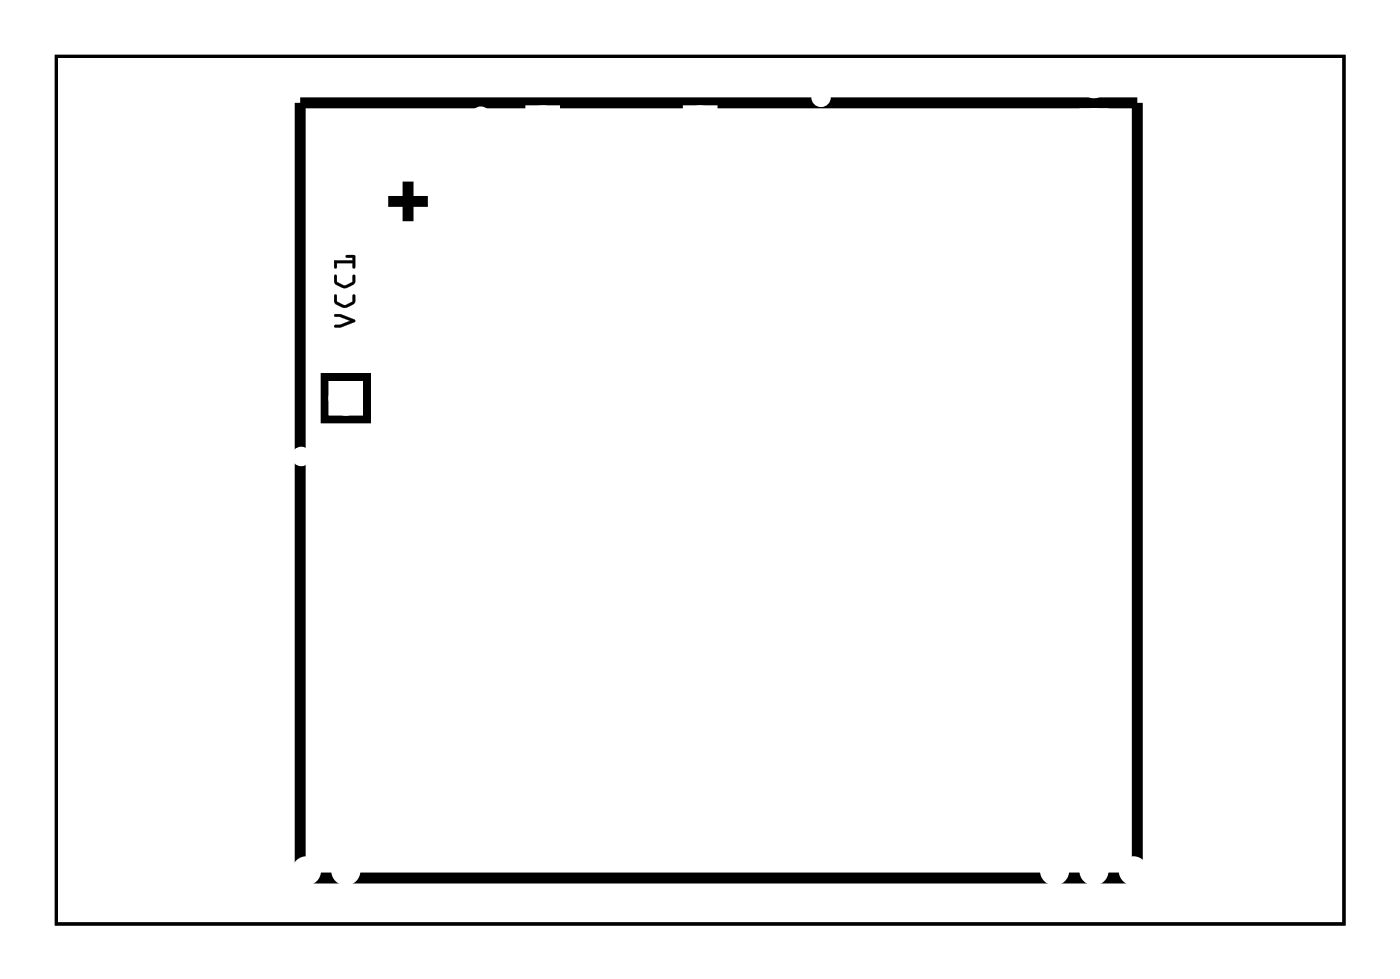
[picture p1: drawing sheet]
<svg xmlns="http://www.w3.org/2000/svg" width="90mm" height="63mm" viewBox="0 0 90 63" stroke-linecap="round" stroke-linejoin="round" font-family="sans-serif">
<path d="M3.6 3.6h83.1v56h-83.1z" fill="none" stroke="#000" stroke-width=".2"/>
<g fill="#000">
<path d="M3.6 3.6v56h83.1v-56zM3.6 3.6h83.1v56h-83.1z"/>
<path d="M21.6 20.3h.4l.9 .3v.1l-.9 .4h-.4v-.1h.3l.7-.3-.7-.3h-.3zM21.6 19h.1v.4l.5 .3 .5-.3v-.4h.2v.1a.6 .6 0 0 1-.6 .7h-.2l-.5-.2v-.2zM21.6 17.7l.1 .1v.4l.5 .2 .5-.2v-.4l.2-.1v.1a.6 .6 0 0 1-.6 .8l-.2-.1-.5-.2v-.2zM21.6 16.8h1.1v-.2h-.4v-.1h.6v.8h-.2v-.3h-1v.3h-.1z"/>
<path d="M21.6 20.3h.4l.9 .4-.9 .4h-.4a.1 .1 0 0 1-.1-.1 .1 .1 0 0 1 .1-.1l.3 .1 .7-.3-.7-.3h-.3zM21.6 20.3v.1h.3l.7 .3-.7 .3h-.3v.1h.4l.9-.4v-.1l-.9-.3zM21.6 19h.1v.4l.5 .3 .5-.3v-.3a.1 .1 0 0 1 .1-.1 .1 .1 0 0 1 .1 .1l-.1 .5-.6 .3-.6-.3zM21.6 19v.5l.5 .3a.83 .83 0 0 0 .8-.3v-.4l-.1-.1-.1 .5-.4 .2h-.2l-.4-.2v-.5zM21.6 17.7l.1 .1v.4l.5 .2 .5-.2v-.4a.1 .1 0 0 1 .1-.1 .1 .1 0 0 1 .1 .1l-.1 .5-.6 .3-.6-.3zM21.6 17.8v.5l.5 .2a.83 .83 0 0 0 .8-.3v-.4l-.1-.1v.1l-.1 .4-.4 .2h-.2l-.4-.2v-.4zM21.5 16.8h1.2v-.2h-.3a.1 .1 0 0 1-.1-.1 .1 .1 0 0 1 .1-.1l.5 .1v.7a.1 .1 0 0 1-.1 .1 .1 .1 0 0 1-.1-.1v-.2h-1v.2a.1 .1 0 0 1-.1 .1 .1 .1 0 0 1-.1-.1zM21.6 16.8v.5h.1v-.3h1l.1 .3h.1v-.8h-.6l.1 .1h.3v.2z"/>
</g>
<path d="M19.4 6.6h54v50h-54zM25 13h2.6M26.3 11.7v2.6M21 24.4h2.6v2.6h-2.6z" fill="none" stroke="#000" stroke-width=".71" stroke-linecap="butt"/>
<circle cx="80.7" cy="13" r=".64" fill="#fff"/>
<circle cx="80.7" cy="13" r=".64" fill="none" stroke="#fff" stroke-width=".68" stroke-linecap="butt"/>
<circle cx="80.7" cy="15.5" r=".64" fill="#fff"/>
<circle cx="80.7" cy="15.5" r=".64" fill="none" stroke="#fff" stroke-width=".68" stroke-linecap="butt"/>
<circle cx="80.7" cy="18.1" r=".64" fill="#fff"/>
<circle cx="80.7" cy="18.1" r=".64" fill="none" stroke="#fff" stroke-width=".68" stroke-linecap="butt"/>
<circle cx="80.7" cy="20.6" r=".64" fill="#fff"/>
<circle cx="80.7" cy="20.6" r=".64" fill="none" stroke="#fff" stroke-width=".68" stroke-linecap="butt"/>
<circle cx="83.3" cy="13" r=".64" fill="#fff"/>
<circle cx="83.3" cy="13" r=".64" fill="none" stroke="#fff" stroke-width=".68" stroke-linecap="butt"/>
<circle cx="83.3" cy="15.5" r=".64" fill="#fff"/>
<circle cx="83.3" cy="15.5" r=".64" fill="none" stroke="#fff" stroke-width=".68" stroke-linecap="butt"/>
<circle cx="83.3" cy="18.1" r=".64" fill="#fff"/>
<circle cx="83.3" cy="18.1" r=".64" fill="none" stroke="#fff" stroke-width=".68" stroke-linecap="butt"/>
<circle cx="83.3" cy="20.6" r=".64" fill="#fff"/>
<circle cx="83.3" cy="20.6" r=".64" fill="none" stroke="#fff" stroke-width=".68" stroke-linecap="butt"/>
<circle cx="29.9" cy="29.5" r=".72" fill="#fff"/>
<circle cx="29.9" cy="29.5" r=".72" fill="none" stroke="#fff" stroke-width=".69" stroke-linecap="butt"/>
<circle cx="29.9" cy="27" r=".72" fill="#fff"/>
<circle cx="29.9" cy="27" r=".72" fill="none" stroke="#fff" stroke-width=".69" stroke-linecap="butt"/>
<circle cx="29.9" cy="24.4" r=".72" fill="#fff"/>
<circle cx="29.9" cy="24.4" r=".72" fill="none" stroke="#fff" stroke-width=".69" stroke-linecap="butt"/>
<circle cx="29.9" cy="21.9" r=".72" fill="#fff"/>
<circle cx="29.9" cy="21.9" r=".72" fill="none" stroke="#fff" stroke-width=".69" stroke-linecap="butt"/>
<circle cx="29.9" cy="19.3" r=".72" fill="#fff"/>
<circle cx="29.9" cy="19.3" r=".72" fill="none" stroke="#fff" stroke-width=".69" stroke-linecap="butt"/>
<circle cx="29.9" cy="16.8" r=".72" fill="#fff"/>
<circle cx="29.9" cy="16.8" r=".72" fill="none" stroke="#fff" stroke-width=".69" stroke-linecap="butt"/>
<circle cx="32.5" cy="30.8" r=".72" fill="#fff"/>
<circle cx="32.5" cy="30.8" r=".72" fill="none" stroke="#fff" stroke-width=".69" stroke-linecap="butt"/>
<circle cx="35" cy="30.8" r=".72" fill="#fff"/>
<circle cx="35" cy="30.8" r=".72" fill="none" stroke="#fff" stroke-width=".69" stroke-linecap="butt"/>
<circle cx="37.5" cy="30.8" r=".72" fill="#fff"/>
<circle cx="37.5" cy="30.8" r=".72" fill="none" stroke="#fff" stroke-width=".69" stroke-linecap="butt"/>
<circle cx="40.1" cy="30.8" r=".72" fill="#fff"/>
<circle cx="40.1" cy="30.8" r=".72" fill="none" stroke="#fff" stroke-width=".69" stroke-linecap="butt"/>
<circle cx="42.6" cy="30.8" r=".72" fill="#fff"/>
<circle cx="42.6" cy="30.8" r=".72" fill="none" stroke="#fff" stroke-width=".69" stroke-linecap="butt"/>
<circle cx="41.2" cy="27.8" r=".72" fill="#fff"/>
<circle cx="41.2" cy="27.8" r=".72" fill="none" stroke="#fff" stroke-width=".69" stroke-linecap="butt"/>
<circle cx="43.8" cy="27.8" r=".72" fill="#fff"/>
<circle cx="43.8" cy="27.8" r=".72" fill="none" stroke="#fff" stroke-width=".69" stroke-linecap="butt"/>
<circle cx="45.2" cy="30.8" r=".72" fill="#fff"/>
<circle cx="45.2" cy="30.8" r=".72" fill="none" stroke="#fff" stroke-width=".69" stroke-linecap="butt"/>
<circle cx="47.7" cy="30.8" r=".72" fill="#fff"/>
<circle cx="47.7" cy="30.8" r=".72" fill="none" stroke="#fff" stroke-width=".69" stroke-linecap="butt"/>
<circle cx="50.2" cy="30.8" r=".72" fill="#fff"/>
<circle cx="50.2" cy="30.8" r=".72" fill="none" stroke="#fff" stroke-width=".69" stroke-linecap="butt"/>
<circle cx="52.8" cy="30.8" r=".72" fill="#fff"/>
<circle cx="52.8" cy="30.8" r=".72" fill="none" stroke="#fff" stroke-width=".69" stroke-linecap="butt"/>
<circle cx="55.3" cy="30.8" r=".72" fill="#fff"/>
<circle cx="55.3" cy="30.8" r=".72" fill="none" stroke="#fff" stroke-width=".69" stroke-linecap="butt"/>
<circle cx="57.9" cy="30.8" r=".72" fill="#fff"/>
<circle cx="57.9" cy="30.8" r=".72" fill="none" stroke="#fff" stroke-width=".69" stroke-linecap="butt"/>
<circle cx="60.4" cy="30.8" r=".72" fill="#fff"/>
<circle cx="60.4" cy="30.8" r=".72" fill="none" stroke="#fff" stroke-width=".69" stroke-linecap="butt"/>
<circle cx="60.4" cy="15.5" r=".72" fill="#fff"/>
<circle cx="60.4" cy="15.5" r=".72" fill="none" stroke="#fff" stroke-width=".69" stroke-linecap="butt"/>
<circle cx="57.9" cy="15.5" r=".72" fill="#fff"/>
<circle cx="57.9" cy="15.5" r=".72" fill="none" stroke="#fff" stroke-width=".69" stroke-linecap="butt"/>
<circle cx="55.3" cy="15.5" r=".72" fill="#fff"/>
<circle cx="55.3" cy="15.5" r=".72" fill="none" stroke="#fff" stroke-width=".69" stroke-linecap="butt"/>
<circle cx="52.8" cy="15.5" r=".72" fill="#fff"/>
<circle cx="52.8" cy="15.5" r=".72" fill="none" stroke="#fff" stroke-width=".69" stroke-linecap="butt"/>
<circle cx="50.2" cy="15.5" r=".72" fill="#fff"/>
<circle cx="50.2" cy="15.5" r=".72" fill="none" stroke="#fff" stroke-width=".69" stroke-linecap="butt"/>
<circle cx="47.7" cy="15.5" r=".72" fill="#fff"/>
<circle cx="47.7" cy="15.5" r=".72" fill="none" stroke="#fff" stroke-width=".69" stroke-linecap="butt"/>
<circle cx="45.2" cy="15.5" r=".72" fill="#fff"/>
<circle cx="45.2" cy="15.5" r=".72" fill="none" stroke="#fff" stroke-width=".69" stroke-linecap="butt"/>
<circle cx="42.6" cy="15.5" r=".72" fill="#fff"/>
<circle cx="42.6" cy="15.5" r=".72" fill="none" stroke="#fff" stroke-width=".69" stroke-linecap="butt"/>
<circle cx="40.1" cy="15.5" r=".72" fill="#fff"/>
<circle cx="40.1" cy="15.5" r=".72" fill="none" stroke="#fff" stroke-width=".69" stroke-linecap="butt"/>
<circle cx="37.5" cy="15.5" r=".72" fill="#fff"/>
<circle cx="37.5" cy="15.5" r=".72" fill="none" stroke="#fff" stroke-width=".69" stroke-linecap="butt"/>
<circle cx="35" cy="15.5" r=".72" fill="#fff"/>
<circle cx="35" cy="15.5" r=".72" fill="none" stroke="#fff" stroke-width=".69" stroke-linecap="butt"/>
<circle cx="32.5" cy="15.5" r=".72" fill="#fff"/>
<circle cx="32.5" cy="15.5" r=".72" fill="none" stroke="#fff" stroke-width=".69" stroke-linecap="butt"/>
<path d="M21.6 25h1.4v1.4h-1.4z" fill="#fff"/>
<path d="M21.6 25h1.4v1.4h-1.4z" fill="none" stroke="#fff" stroke-width=".82" stroke-linecap="butt"/>
<circle cx="22.3" cy="13" r=".7" fill="#fff"/>
<circle cx="22.3" cy="13" r=".7" fill="none" stroke="#fff" stroke-width=".82" stroke-linecap="butt"/>
<circle cx="22.3" cy="25.7" r=".7" fill="#fff"/>
<circle cx="22.3" cy="25.7" r=".7" fill="none" stroke="#fff" stroke-width=".82" stroke-linecap="butt"/>
<path d="M21.6 25h1.4v1.4h-1.4z" fill="#fff"/>
<path d="M21.6 25h1.4v1.4h-1.4z" fill="none" stroke="#fff" stroke-width=".82" stroke-linecap="butt"/>
<circle cx="22.3" cy="13" r=".7" fill="#fff"/>
<circle cx="22.3" cy="13" r=".7" fill="none" stroke="#fff" stroke-width=".82" stroke-linecap="butt"/>
<circle cx="22.3" cy="25.7" r=".7" fill="#fff"/>
<circle cx="22.3" cy="25.7" r=".7" fill="none" stroke="#fff" stroke-width=".82" stroke-linecap="butt"/>
<circle cx="70.6" cy="56.2" r=".66" fill="#fff"/>
<circle cx="70.6" cy="56.2" r=".66" fill="none" stroke="#fff" stroke-width=".56"/>
<circle cx="73.1" cy="56.2" r=".66" fill="#fff"/>
<circle cx="73.1" cy="56.2" r=".66" fill="none" stroke="#fff" stroke-width=".56"/>
<circle cx="75.6" cy="56.2" r=".66" fill="#fff"/>
<circle cx="75.6" cy="56.2" r=".66" fill="none" stroke="#fff" stroke-width=".56"/>
<circle cx="78.2" cy="56.2" r=".66" fill="#fff"/>
<circle cx="78.2" cy="56.2" r=".66" fill="none" stroke="#fff" stroke-width=".56"/>
<circle cx="68" cy="56.2" r=".66" fill="#fff"/>
<circle cx="68" cy="56.2" r=".66" fill="none" stroke="#fff" stroke-width=".56"/>
<circle cx="14.7" cy="56.2" r=".66" fill="#fff"/>
<circle cx="14.7" cy="56.2" r=".66" fill="none" stroke="#fff" stroke-width=".56"/>
<circle cx="17.2" cy="56.2" r=".66" fill="#fff"/>
<circle cx="17.2" cy="56.2" r=".66" fill="none" stroke="#fff" stroke-width=".56"/>
<circle cx="19.8" cy="56.2" r=".66" fill="#fff"/>
<circle cx="19.8" cy="56.2" r=".66" fill="none" stroke="#fff" stroke-width=".56"/>
<circle cx="22.3" cy="56.2" r=".66" fill="#fff"/>
<circle cx="22.3" cy="56.2" r=".66" fill="none" stroke="#fff" stroke-width=".56"/>
<circle cx="12.1" cy="56.2" r=".66" fill="#fff"/>
<circle cx="12.1" cy="56.2" r=".66" fill="none" stroke="#fff" stroke-width=".56"/>
<path d="M44.4 7.2h1.5v1.4h-1.5z" fill="#fff"/>
<path d="M44.4 7.2h1.5v1.4h-1.5z" fill="none" stroke="#fff" stroke-width=".76" stroke-linecap="butt"/>
<circle cx="45.2" cy="7.9" r=".74" fill="#fff"/>
<circle cx="45.2" cy="7.9" r=".74" fill="none" stroke="#fff" stroke-width=".76" stroke-linecap="butt"/>
<circle cx="45.2" cy="10.5" r=".74" fill="#fff"/>
<circle cx="45.2" cy="10.5" r=".74" fill="none" stroke="#fff" stroke-width=".76" stroke-linecap="butt"/>
<circle cx="40.1" cy="35.9" r=".56" fill="#fff"/>
<circle cx="40.1" cy="35.9" r=".56" fill="none" stroke="#fff" stroke-width=".66" stroke-linecap="butt"/>
<circle cx="42.6" cy="35.8" r=".56" fill="#fff"/>
<circle cx="42.6" cy="35.8" r=".56" fill="none" stroke="#fff" stroke-width=".66" stroke-linecap="butt"/>
<circle cx="45.2" cy="35.9" r=".56" fill="#fff"/>
<circle cx="45.2" cy="35.9" r=".56" fill="none" stroke="#fff" stroke-width=".66" stroke-linecap="butt"/>
<circle cx="47.7" cy="35.9" r=".56" fill="#fff"/>
<circle cx="47.7" cy="35.9" r=".56" fill="none" stroke="#fff" stroke-width=".66" stroke-linecap="butt"/>
<path d="M34.3 7.2h1.4v1.4h-1.4z" fill="#fff"/>
<path d="M34.3 7.2h1.4v1.4h-1.4z" fill="none" stroke="#fff" stroke-width=".76" stroke-linecap="butt"/>
<circle cx="35" cy="7.9" r=".74" fill="#fff"/>
<circle cx="35" cy="7.9" r=".74" fill="none" stroke="#fff" stroke-width=".76" stroke-linecap="butt"/>
<circle cx="35" cy="10.5" r=".74" fill="#fff"/>
<circle cx="35" cy="10.5" r=".74" fill="none" stroke="#fff" stroke-width=".76" stroke-linecap="butt"/>
<circle cx="35" cy="13" r=".74" fill="#fff"/>
<circle cx="35" cy="13" r=".74" fill="none" stroke="#fff" stroke-width=".76" stroke-linecap="butt"/>
<circle cx="83.3" cy="7.9" r=".6" fill="#fff"/>
<circle cx="83.3" cy="7.9" r=".6" fill="none" stroke="#fff" stroke-width=".65" stroke-linecap="butt"/>
<path d="M82.7 7.3h1.2v1.2h-1.2z" fill="#fff"/>
<path d="M82.7 7.3h1.2v1.2h-1.2z" fill="none" stroke="#fff" stroke-width=".65" stroke-linecap="butt"/>
<circle cx="83.3" cy="5.4" r=".6" fill="#fff"/>
<circle cx="83.3" cy="5.4" r=".6" fill="none" stroke="#fff" stroke-width=".65" stroke-linecap="butt"/>
<circle cx="17.2" cy="23.2" r=".7" fill="#fff"/>
<circle cx="17.2" cy="23.2" r=".7" fill="none" stroke="#fff" stroke-width=".76" stroke-linecap="butt"/>
<circle cx="7.1" cy="23.2" r=".7" fill="#fff"/>
<circle cx="7.1" cy="23.2" r=".7" fill="none" stroke="#fff" stroke-width=".76" stroke-linecap="butt"/>
<circle cx="70.6" cy="7.9" r=".6" fill="#fff"/>
<circle cx="70.6" cy="7.9" r=".6" fill="none" stroke="#fff" stroke-width=".65" stroke-linecap="butt"/>
<path d="M70 7.3h1.2v1.2h-1.2z" fill="#fff"/>
<path d="M70 7.3h1.2v1.2h-1.2z" fill="none" stroke="#fff" stroke-width=".65" stroke-linecap="butt"/>
<circle cx="70.6" cy="5.4" r=".6" fill="#fff"/>
<circle cx="70.6" cy="5.4" r=".6" fill="none" stroke="#fff" stroke-width=".65" stroke-linecap="butt"/>
<path d="M16.4 12.2h1.6v1.6h-1.6z" fill="#fff"/>
<path d="M16.4 12.2h1.6v1.6h-1.6z" fill="none" stroke="#fff" stroke-width=".76" stroke-linecap="butt"/>
<circle cx="17.2" cy="13" r=".79" fill="#fff"/>
<circle cx="17.2" cy="13" r=".79" fill="none" stroke="#fff" stroke-width=".76" stroke-linecap="butt"/>
<circle cx="9.6" cy="13" r=".79" fill="#fff"/>
<circle cx="9.6" cy="13" r=".79" fill="none" stroke="#fff" stroke-width=".76" stroke-linecap="butt"/>
<circle cx="47.5" cy="27" r=".35" fill="#fff"/>
<circle cx="47.5" cy="27" r=".35" fill="none" stroke="#fff" stroke-width=".55"/>
<circle cx="38.9" cy="33.7" r=".35" fill="#fff"/>
<circle cx="38.9" cy="33.7" r=".35" fill="none" stroke="#fff" stroke-width=".55"/>
<circle cx="44.4" cy="40.4" r=".35" fill="#fff"/>
<circle cx="44.4" cy="40.4" r=".35" fill="none" stroke="#fff" stroke-width=".55"/>
<circle cx="65.8" cy="50.2" r=".35" fill="#fff"/>
<circle cx="65.8" cy="50.2" r=".35" fill="none" stroke="#fff" stroke-width=".55"/>
<circle cx="55.4" cy="38" r=".35" fill="#fff"/>
<circle cx="55.4" cy="38" r=".35" fill="none" stroke="#fff" stroke-width=".55"/>
<circle cx="59.7" cy="41.6" r=".35" fill="#fff"/>
<circle cx="59.7" cy="41.6" r=".35" fill="none" stroke="#fff" stroke-width=".55"/>
<circle cx="59.7" cy="25.8" r=".35" fill="#fff"/>
<circle cx="59.7" cy="25.8" r=".35" fill="none" stroke="#fff" stroke-width=".55"/>
<circle cx="66.4" cy="25.8" r=".35" fill="#fff"/>
<circle cx="66.4" cy="25.8" r=".35" fill="none" stroke="#fff" stroke-width=".55"/>
<circle cx="50.5" cy="41.6" r=".35" fill="#fff"/>
<circle cx="50.5" cy="41.6" r=".35" fill="none" stroke="#fff" stroke-width=".55"/>
<circle cx="51.7" cy="8.1" r=".35" fill="#fff"/>
<circle cx="51.7" cy="8.1" r=".35" fill="none" stroke="#fff" stroke-width=".55"/>
<circle cx="59.7" cy="38" r=".35" fill="#fff"/>
<circle cx="59.7" cy="38" r=".35" fill="none" stroke="#fff" stroke-width=".55"/>
<circle cx="43.2" cy="12.4" r=".35" fill="#fff"/>
<circle cx="43.2" cy="12.4" r=".35" fill="none" stroke="#fff" stroke-width=".55"/>
<circle cx="53" cy="6.3" r=".35" fill="#fff"/>
<circle cx="53" cy="6.3" r=".35" fill="none" stroke="#fff" stroke-width=".55"/>
<circle cx="28" cy="34.9" r=".35" fill="#fff"/>
<circle cx="28" cy="34.9" r=".35" fill="none" stroke="#fff" stroke-width=".55"/>
<circle cx="57.8" cy="58.1" r=".35" fill="#fff"/>
<circle cx="57.8" cy="58.1" r=".35" fill="none" stroke="#fff" stroke-width=".55"/>
<circle cx="57.2" cy="53.2" r=".35" fill="#fff"/>
<circle cx="57.2" cy="53.2" r=".35" fill="none" stroke="#fff" stroke-width=".55"/>
<circle cx="34.7" cy="36.1" r=".35" fill="#fff"/>
<circle cx="34.7" cy="36.1" r=".35" fill="none" stroke="#fff" stroke-width=".55"/>
<circle cx="31" cy="7.5" r=".35" fill="#fff"/>
<circle cx="31" cy="7.5" r=".35" fill="none" stroke="#fff" stroke-width=".55"/>
<circle cx="19.4" cy="29.4" r=".35" fill="#fff"/>
<circle cx="19.4" cy="29.4" r=".35" fill="none" stroke="#fff" stroke-width=".55"/>
<circle cx="67" cy="8.7" r=".35" fill="#fff"/>
<circle cx="67" cy="8.7" r=".35" fill="none" stroke="#fff" stroke-width=".55"/>
</svg>
